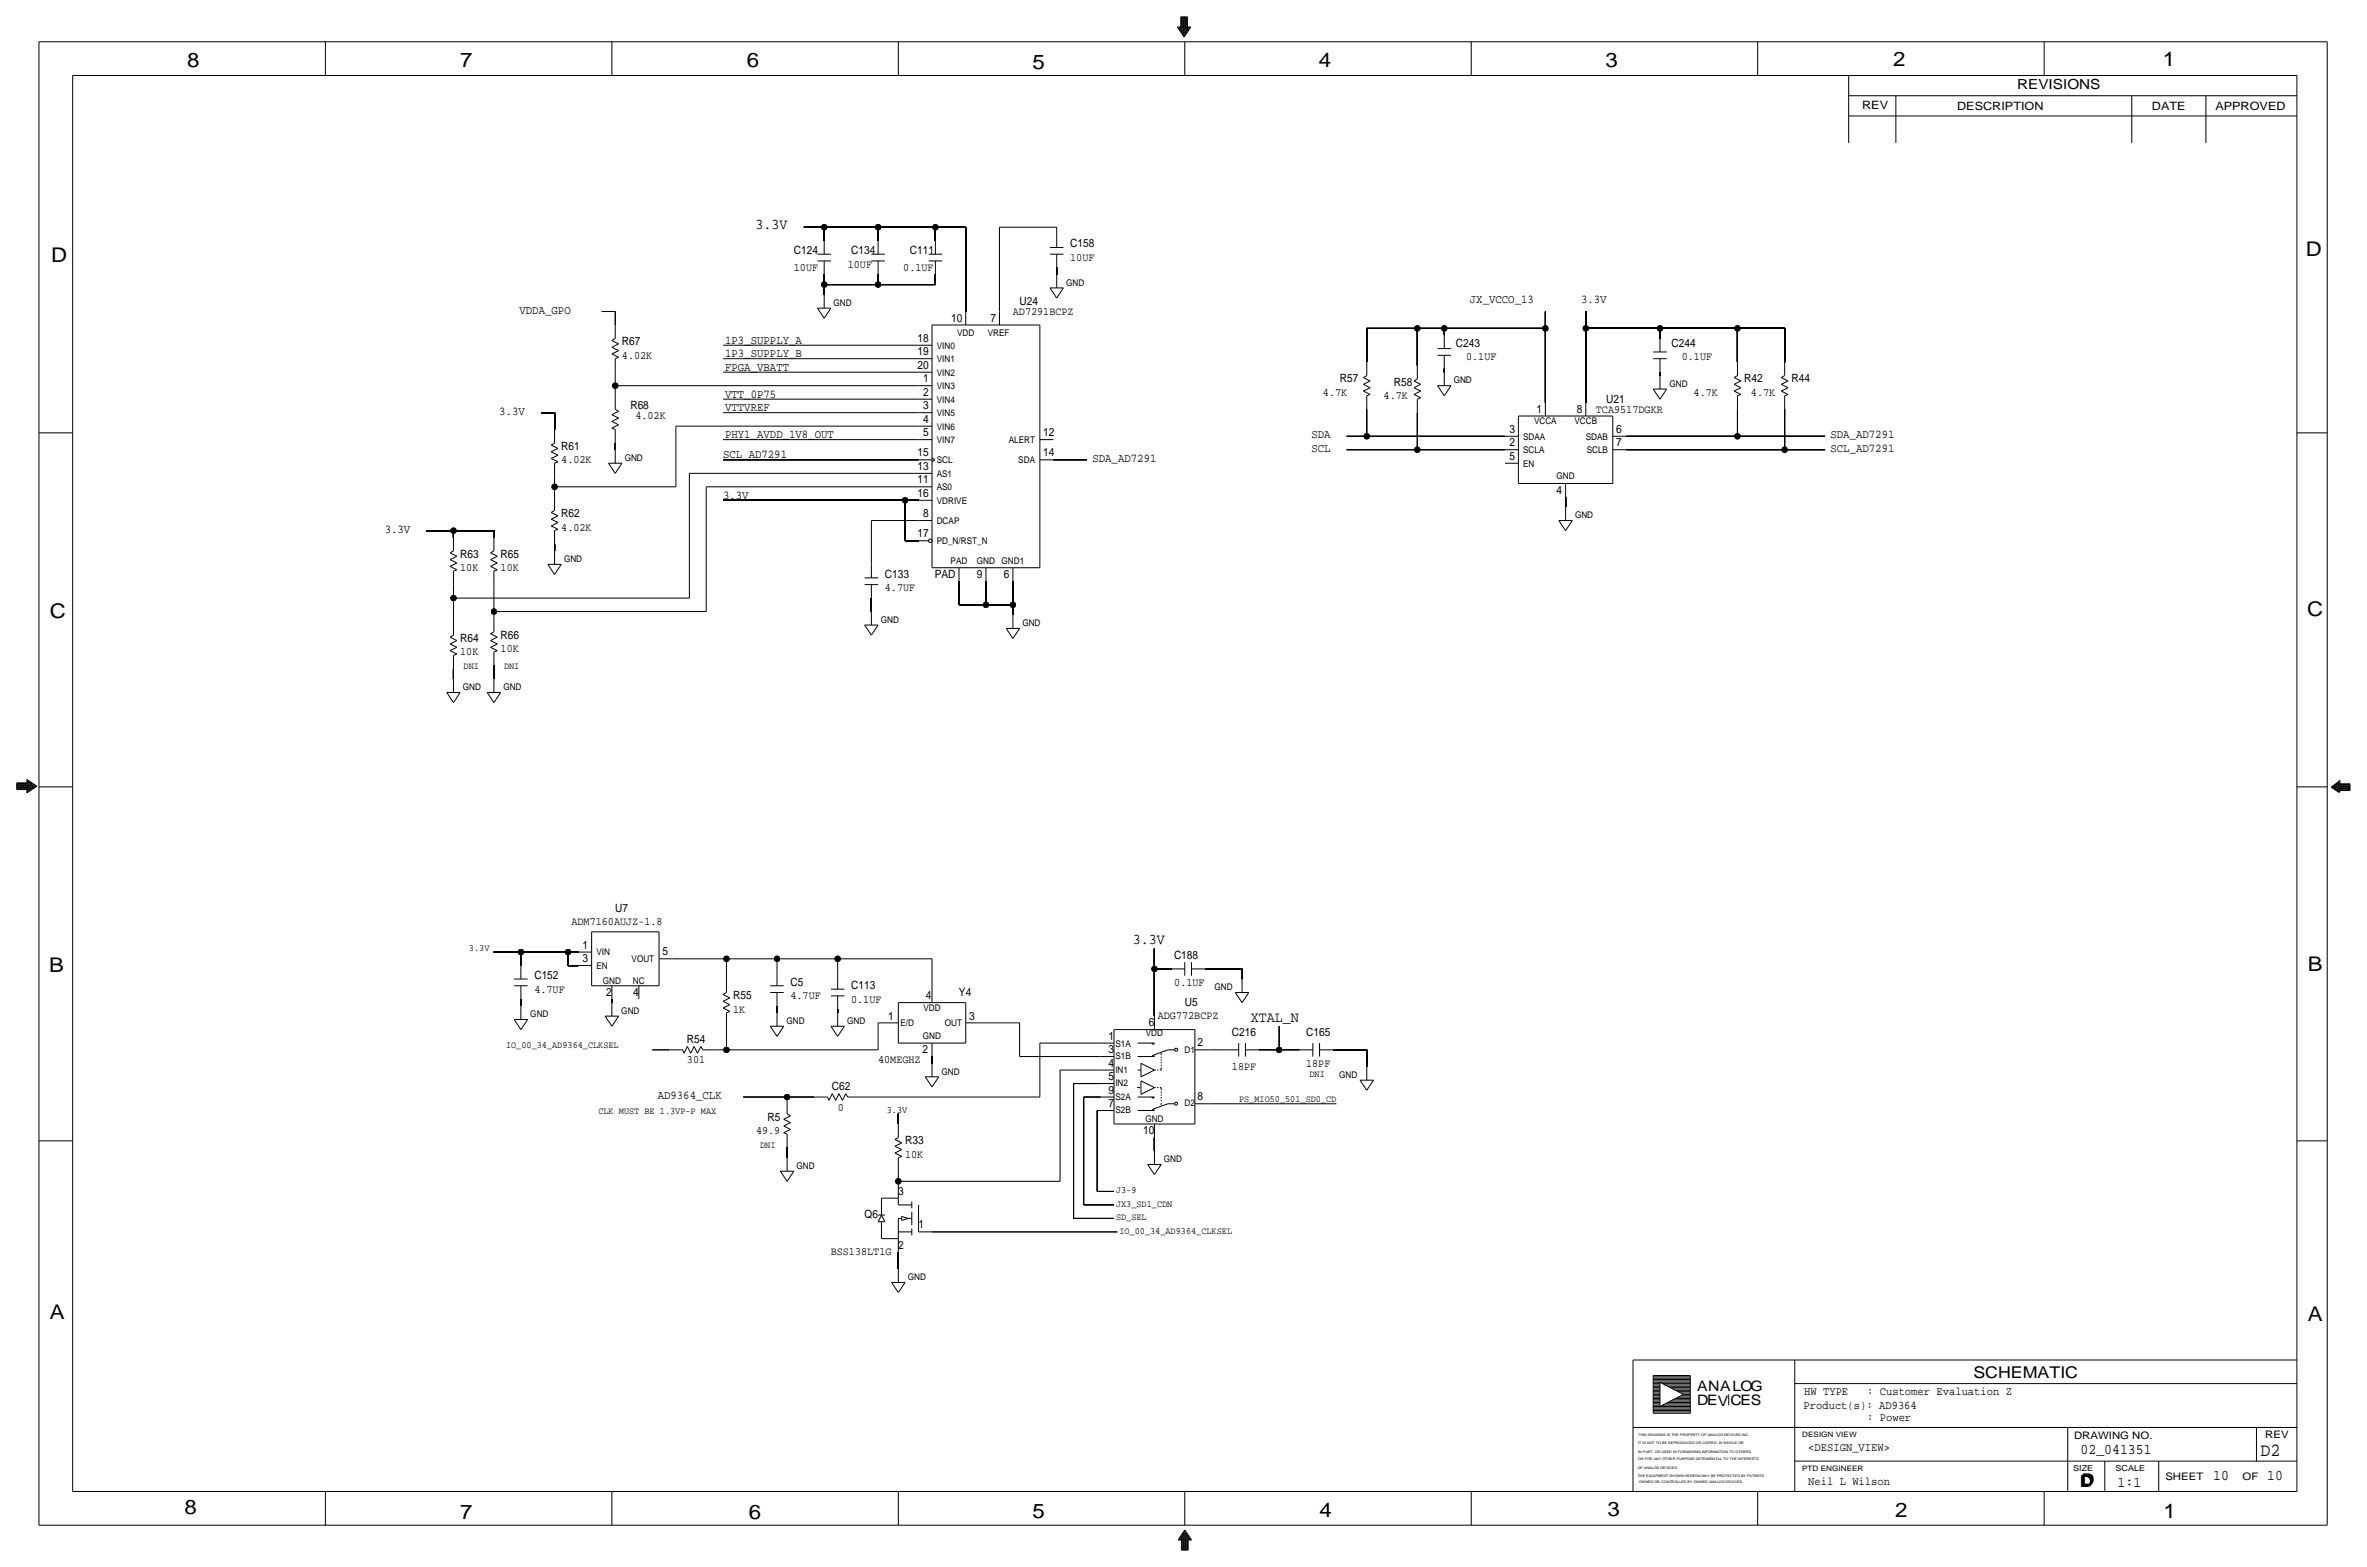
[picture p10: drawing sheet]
<svg xmlns="http://www.w3.org/2000/svg" width="892mm" height="590mm" viewBox="0 0 892 590" stroke-linecap="round" stroke-linejoin="round" font-family="sans-serif">
<defs><g id="words">
<g font-size="7.6">
<text x="70.6" y="25.4">8</text>
<text x="173.4" y="25.4">7</text>
<text x="281.4" y="25.1">6</text>
<text x="389.1" y="26.2">5</text>
<text x="497" y="25.4">4</text>
<text x="605" y="25.1">3</text>
<text x="713.4" y="24.9">2</text>
<text x="815" y="24.9">1</text>
<text x="19.3" y="98.8">D</text>
<text x="868.9" y="96.5">D</text>
<text x="18.8" y="232.7">C</text>
<text x="869.4" y="232.1">C</text>
<text x="869.6" y="365.8">B</text>
<text x="18.5" y="366">B</text>
<text x="18.8" y="496.8">A</text>
<text x="869.6" y="497.6">A</text>
<text x="69.6" y="570.5">8</text>
<text x="173.4" y="572.3">7</text>
<text x="282.2" y="572.3">6</text>
<text x="389.1" y="571.7">5</text>
<text x="497.3" y="571.5">4</text>
<text x="605.7" y="571.2">3</text>
<text x="714.2" y="571.5">2</text>
<text x="815.3" y="572">1</text>
</g>
<text font-size="7" x="851.9" y="548.4">D2</text>
<g font-size="6.1">
<text x="743.7" y="518.9">SCHEMATIC</text>
<text x="783.8" y="560.3">D</text>
<text x="784.3" y="559.8">D</text>
</g>
<g font-size="5.6">
<text x="284.7" y="86.4">3.3V</text>
<text x="426.9" y="355.6">3.3V</text>
<text x="471.4" y="384.8">XTAL_N</text>
<text x="784" y="547.9">02_041351</text>
<text x="834.1" y="557.5">10</text>
<text x="854.4" y="557.5">10</text>
<text x="798" y="560.1">1:1</text>
</g>
<g font-size="5.4">
<text x="639.5" y="524.2">ANALOG</text>
<text x="639.5" y="529.3">DEV</text>
<text x="652.1" y="529.3">CES</text>
</g>
<text font-size="5.2" x="760.2" y="33.5">REVISIONS</text>
<g font-size="4.5">
<text x="195.8" y="118.1">VDDA_GPO</text>
<text x="553.9" y="114.3">JX_VCCO_13</text>
<text x="595.8" y="114.3">3.3V</text>
<text x="273.3" y="129.5">1P3_SUPPLY_A</text>
<text x="273.3" y="134.6">1P3_SUPPLY_B</text>
<text x="273.3" y="139.7">FPGA_VBATT</text>
<text x="273.3" y="149.9">VTT_0P75</text>
<text x="273.3" y="154.9">VTTVREF</text>
<text x="188.2" y="156.2">3.3V</text>
<text x="273.3" y="165.1">PHY1_AVDD_1V8_OUT</text>
<text x="494.2" y="165.1">SDA</text>
<text x="689.8" y="165.1">SDA_AD7291</text>
<text x="272.5" y="172.7">SCL_AD7291</text>
<text x="411.7" y="174">SDA_AD7291</text>
<text x="494.2" y="170.2">SCL</text>
<text x="689.8" y="170.2">SCL_AD7291</text>
<text x="272.5" y="188">3.3V</text>
<text x="145" y="200.7">3.3V</text>
<text x="247.9" y="414">AD9364_CLK</text>
</g>
<g font-size="4.4">
<text x="679.9" y="525.5">HW TYPE</text>
<text x="703.6" y="525.5">: Customer Evaluation Z</text>
<text x="679.7" y="530.9">Product(s): AD9364</text>
<text x="703.6" y="535.2">: Power</text>
<text x="681.4" y="546.6">&lt;DESIGN_VIEW&gt;</text>
<text x="681.4" y="559.3">Neil L Wilson</text>
</g>
<g font-size="4.3">
<text x="701.8" y="41.1">REV</text>
<text x="737.6" y="41.4">DESCRIPTION</text>
<text x="811" y="41.4">DATE</text>
<text x="834.8" y="41.4">APPROVED</text>
<text x="299.2" y="95.8">C124</text>
<text x="320.8" y="95.8">C134</text>
<text x="342.9" y="95.8">C111</text>
<text x="403.3" y="93.2">C158</text>
<text x="319.5" y="100.8">10UF</text>
<text x="403.3" y="98.3">10UF</text>
<text x="299.2" y="102.1">10UF</text>
<text x="340.4" y="102.1">0.1UF</text>
<text x="381.7" y="118.6">AD7291BCPZ</text>
<text x="384.3" y="114.8">U24</text>
<text x="358.4" y="121.2">10</text>
<text x="373.2" y="121.1">7</text>
<text x="234.4" y="130.1">R67</text>
<text x="345.7" y="128.8">18</text>
<text x="548.6" y="130.6">C243</text>
<text x="629.9" y="130.6">C244</text>
<text x="234.4" y="135.1">4.02K</text>
<text x="345.7" y="133.9">19</text>
<text x="552.5" y="135.6">0.1UF</text>
<text x="633.8" y="135.6">0.1UF</text>
<text x="345.7" y="138.9">20</text>
<text x="347.8" y="144">1</text>
<text x="347.8" y="149.1">2</text>
<text x="498.5" y="149.1">4.7K</text>
<text x="504.9" y="144">R57</text>
<text x="525.2" y="145.3">R58</text>
<text x="638.2" y="149.1">4.7K</text>
<text x="657.3" y="144">R42</text>
<text x="659.8" y="149.1">4.7K</text>
<text x="675.1" y="144">R44</text>
<text x="237.5" y="154.2">R68</text>
<text x="347.8" y="154.2">3</text>
<text x="521.4" y="150.4">4.7K</text>
<text x="579" y="155.4">1</text>
<text x="594.2" y="155.4">8</text>
<text x="601.4" y="155.4">TCA9517DGKR</text>
<text x="605.2" y="151.6">U21</text>
<text x="239.4" y="158">4.02K</text>
<text x="347.8" y="159.3">4</text>
<text x="347.8" y="164.3">5</text>
<text x="393.1" y="164.3">12</text>
<text x="568.8" y="163.1">3</text>
<text x="609" y="163.1">6</text>
<text x="211.5" y="169.4">R61</text>
<text x="345.7" y="172">15</text>
<text x="393.1" y="172">14</text>
<text x="568.8" y="173.2">5</text>
<text x="568.8" y="168.1">2</text>
<text x="609" y="168.1">7</text>
<text x="211.5" y="174.5">4.02K</text>
<text x="345.7" y="177">13</text>
<text x="345.7" y="182.1">11</text>
<text x="586.6" y="185.9">4</text>
<text x="345.7" y="187.2">16</text>
<text x="211.5" y="194.8">R62</text>
<text x="347.8" y="194.8">8</text>
<text x="211.5" y="199.9">4.02K</text>
<text x="345.7" y="202.4">17</text>
<text x="173.4" y="210.1">R63</text>
<text x="173.4" y="215.1">10K</text>
<text x="188.7" y="210.1">R65</text>
<text x="188.7" y="215.1">10K</text>
<text x="333.5" y="217.7">C133</text>
<text x="352.3" y="217.7">PAD</text>
<text x="368.2" y="217.7">9</text>
<text x="378.3" y="217.7">6</text>
<text x="333.5" y="222.8">4.7UF</text>
<text x="173.4" y="241.8">R64</text>
<text x="188.7" y="240.5">R66</text>
<text x="188.7" y="245.6">10K</text>
<text x="173.4" y="246.9">10K</text>
<text x="231.9" y="343.4">U7</text>
<text x="215.3" y="348.5">ADM7160AUJZ-1.8</text>
<text x="219.6" y="357.4">1</text>
<text x="249.6" y="359.9">5</text>
<text x="219.6" y="362.4">3</text>
<text x="442.4" y="361.2">C188</text>
<text x="201.4" y="368.8">C152</text>
<text x="297.9" y="371.4">C5</text>
<text x="442.5" y="371.4">0.1UF</text>
<text x="201.4" y="373.9">4.7UF</text>
<text x="228.5" y="375.1">2</text>
<text x="238.6" y="375.1">4</text>
<text x="276.3" y="376.4">R55</text>
<text x="297.9" y="376.4">4.7UF</text>
<text x="320.8" y="377.7">0.1UF</text>
<text x="320.8" y="372.6">C113</text>
<text x="348.8" y="376.4">4</text>
<text x="361.4" y="375.2">Y4</text>
<text x="276.3" y="381.5">1K</text>
<text x="446.5" y="379">U5</text>
<text x="334.7" y="384.3">1</text>
<text x="365.2" y="384.3">3</text>
<text x="432.9" y="386.6">6</text>
<text x="436.3" y="384">ADG772BCPZ</text>
<text x="258.8" y="392.9">R54</text>
<text x="417.7" y="391.7">1</text>
<text x="451.3" y="394.2">2</text>
<text x="464.3" y="390.4">C216</text>
<text x="492.2" y="390.4">C165</text>
<text x="258.9" y="400.6">301</text>
<text x="330.9" y="400.6">40MEGHZ</text>
<text x="347.7" y="396.7">2</text>
<text x="417.7" y="401.8">4</text>
<text x="417.7" y="396.7">3</text>
<text x="492.2" y="401.8">18PF</text>
<text x="417.7" y="406.9">5</text>
<text x="464.2" y="403.1">18PF</text>
<text x="313.4" y="410.7">C62</text>
<text x="417.7" y="412">9</text>
<text x="315.8" y="418.3">0</text>
<text x="417.7" y="417.1">7</text>
<text x="451.3" y="414.5">8</text>
<text x="289.2" y="422.2">R5</text>
<text x="284.9" y="427.2">49.9</text>
<text x="341.1" y="431">R33</text>
<text x="430.8" y="427.2">10</text>
<text x="341.1" y="436.1">10K</text>
<text x="338.5" y="450.1">3</text>
<text x="325.8" y="459">Q6</text>
<text x="346.2" y="462.8">1</text>
<text x="313.1" y="472.9">BSS138LT1G</text>
<text x="338.5" y="470.4">2</text>
</g>
<g font-size="3.9">
<text x="781.6" y="542.1">DRAWING NO.</text>
<text x="853.6" y="541.8">REV</text>
<text x="816" y="557.4">SHEET</text>
<text x="845.1" y="557.5">OF</text>
</g>
<g font-size="3.6">
<text x="174.7" y="252">DNI</text>
<text x="189.9" y="252">DNI</text>
<text x="176.7" y="358.1">3.3V</text>
<text x="190.7" y="395">IO_00_34_AD9364_CLKSEL</text>
<text x="493.5" y="405.6">DNI</text>
<text x="225.5" y="419.6">CLK MUST BE 1.3VP-P MAX</text>
<text x="334.2" y="419.1">3.3V</text>
<text x="466.9" y="415.3">PS_MIO50_501_SD0_CD</text>
<text x="286.5" y="432.3">DNI</text>
<text x="420.6" y="449.6">J3-9</text>
<text x="420.6" y="454.7">JX3_SD1_CDN</text>
<text x="420.6" y="459.7">SD_SEL</text>
<text x="421.8" y="464.8">IO_00_34_AD9364_CLKSEL</text>
</g>
<g font-size="3.5">
<text x="401.8" y="107.6">GND</text>
<text x="314.1" y="115.2">GND</text>
<text x="353" y="131.3">VIN0</text>
<text x="360.7" y="126.7">VDD</text>
<text x="372.2" y="126.7">VREF</text>
<text x="353" y="136.4">VIN1</text>
<text x="353" y="141.5">VIN2</text>
<text x="353" y="146.6">VIN3</text>
<text x="547.8" y="144.4">GND</text>
<text x="629.1" y="145.7">GND</text>
<text x="353" y="151.6">VIN4</text>
<text x="353" y="161.8">VIN6</text>
<text x="353" y="156.7">VIN5</text>
<text x="578.1" y="159.8">VCCA</text>
<text x="593.3" y="159.8">VCCB</text>
<text x="353" y="166.9">VIN7</text>
<text x="380.2" y="166.9">ALERT</text>
<text x="574" y="165.6">SDAA</text>
<text x="597.6" y="165.6">SDAB</text>
<text x="235.4" y="173.6">GND</text>
<text x="574" y="170.7">SCLA</text>
<text x="597.9" y="170.7">SCLB</text>
<text x="353" y="174.5">SCL</text>
<text x="353" y="179.6">AS1</text>
<text x="383.8" y="174.5">SDA</text>
<text x="574" y="175.8">EN</text>
<text x="353" y="184.7">AS0</text>
<text x="586.6" y="180.3">GND</text>
<text x="353" y="189.7">VDRIVE</text>
<text x="353" y="197.4">DCAP</text>
<text x="593.5" y="195.2">GND</text>
<text x="353" y="205">PD_N/RST_N</text>
<text x="212.5" y="211.7">GND</text>
<text x="358.2" y="212.6">PAD</text>
<text x="368.1" y="212.6">GND</text>
<text x="377.4" y="212.6">GND1</text>
<text x="331.9" y="234.6">GND</text>
<text x="385.3" y="235.9">GND</text>
<text x="174.4" y="260">GND</text>
<text x="189.7" y="260">GND</text>
<text x="224.7" y="359.9">VIN</text>
<text x="224.7" y="365">EN</text>
<text x="238" y="362.5">VOUT</text>
<text x="227.2" y="370.8">GND</text>
<text x="238.5" y="370.8">NC</text>
<text x="457.7" y="373">GND</text>
<text x="199.8" y="383.2">GND</text>
<text x="234.1" y="381.9">GND</text>
<text x="348" y="381">VDD</text>
<text x="296.4" y="385.7">GND</text>
<text x="319.2" y="385.7">GND</text>
<text x="339.3" y="386.3">E/D</text>
<text x="356.1" y="386.3">OUT</text>
<text x="347.8" y="391.4">GND</text>
<text x="420.3" y="394.5">S1A</text>
<text x="431.8" y="390.4">VDD</text>
<text x="420.3" y="399">S1B</text>
<text x="446.3" y="396.5">D1</text>
<text x="354.8" y="404.8">GND</text>
<text x="420.3" y="404.1">IN1</text>
<text x="504.7" y="406">GND</text>
<text x="420.3" y="409.2">IN2</text>
<text x="420.3" y="414.3">S2A</text>
<text x="420.3" y="419.4">S2B</text>
<text x="446.3" y="416.8">D2</text>
<text x="431.6" y="422.7">GND</text>
<text x="438.6" y="437.8">GND</text>
<text x="300.2" y="440.3">GND</text>
<text x="342.1" y="482.2">GND</text>
</g>
<g font-size="3.1">
<text x="781.3" y="554">SIZE</text>
<text x="797.3" y="554">SCALE</text>
</g>
<g font-size="2.8">
<text x="679.1" y="541.3">DESIGN VIEW</text>
<text x="679.1" y="554">PTD ENGINEER</text>
</g>
<g font-size="1.3">
<text x="617.3" y="541.1">THIS DRAWING IS THE PROPERTY OF ANALOG DEVICES INC.</text>
<text x="617.3" y="543.9">IT IS NOT TO BE REPRODUCED OR COPIED, IN WHOLE OR</text>
<text x="617.3" y="547.2">IN PART, OR USED IN FURNISHING INFORMATION TO OTHERS,</text>
<text x="617.3" y="550">OR FOR ANY OTHER PURPOSE DETRIMENTAL TO THE INTERESTS</text>
<text x="617.2" y="553.2">OF ANALOG DEVICES.</text>
<text x="617.2" y="556.3">THE EQUIPMENT SHOWN HEREON MAY BE PROTECTED BY PATENTS</text>
<text x="617.7" y="558.8">OWNED OR CONTROLLED BY OWNED ANALOG DEVICES.</text>
</g>
</g></defs>
<!-- layer: Nets -->
<g fill="none" stroke="#000" stroke-width=".38">
<path d="M303 85.6h7.6zM310.6 85.6h20.3zM310.6 85.6v5.1zM330.9 85.6v5.1zM330.9 85.6h21.6zM352.5 85.6h11.4zM352.5 85.6v5.1zM363.9 85.6v31.7zM376.6 85.6v31.7zM376.6 85.6h21.6zM398.2 85.6v2.5zM226.8 117.3h5.1z"/>
<path d="M231.9 117.3v5.1zM310.6 107.2h20.3zM310.6 107.2v3.8zM310.6 103.4v3.8zM330.9 107.2h21.6zM330.9 103.4v3.8zM352.5 103.4v3.8zM398.2 100.8v2.6zM582.4 117.3v6.4zM597.6 117.3v6.4zM272.5 130h73.7zM272.5 135.1h73.7z"/>
<path d="M515.1 123.7v12.7zM515.1 123.7h19zM534.1 123.7v14zM534.1 123.7h10.2zM544.3 138.9v1.3zM544.3 123.7v2.5zM544.3 123.7h38.1zM582.4 123.7v27.9zM597.6 123.7h28zM597.6 123.7v27.9zM625.6 123.7v3.8zM625.6 123.7h29.2z"/>
<path d="M654.8 123.7v12.7zM654.8 123.7h17.7zM672.5 123.7v12.7zM203.9 155.4h5.1zM209 155.4v6.4zM231.9 145.3v3.8zM231.9 140.2v5.1zM231.9 145.3h114.3zM272.5 140.2h73.7zM272.5 150.4h73.7zM272.5 155.4h73.7zM515.1 154.2v10.1z"/>
<path d="M534.1 155.4v14zM625.6 140.2v1.3zM654.8 154.2v10.1zM672.5 154.2v15.2zM209 179.6v3.8zM231.9 166.9v2.5zM254.7 160.5v22.9zM254.7 160.5h91.5zM259.8 178.3h86.4zM259.8 178.3v47zM272.5 173.2h73.7zM272.5 165.6h73.7z"/>
<path d="M397 173.2h12.7zM507.4 169.4h26.7zM507.4 164.3h7.7zM515.1 164.3h52zM534.1 169.4h33zM612.9 169.4h59.6zM612.9 164.3h41.9zM654.8 164.3h33zM672.5 169.4h15.3zM160.7 199.9h10.2zM170.9 199.9h15.2zM170.9 199.9v2.5z"/>
<path d="M186.1 199.9v2.5zM209 183.4v3.8zM209 183.4h45.7zM266.1 183.4h80.1zM266.1 183.4v47zM272.5 188.5h68.6zM328.4 196.1v16.5zM328.4 196.1h17.8zM341.1 188.5v15.2zM341.1 188.5h5.1zM590 187.2v3.8zM209 205v2.5z"/>
<path d="M341.1 203.7h5.1zM361.4 218.9v8.9zM371.6 218.9v8.9zM381.7 218.9v8.9zM170.9 220.2v5.1zM170.9 225.3v8.9zM170.9 225.3h88.9zM186.1 230.4v2.5zM186.1 220.2v10.2zM186.1 230.4h80zM328.4 225.3v5.1zM361.4 227.8h10.2z"/>
<path d="M371.6 227.8h10.1zM381.7 227.8v3.8zM170.9 252v3.8zM186.1 250.7v5.1zM186.1 358.6h10.2zM196.3 358.6h17.8zM196.3 358.6v5.1zM214.1 358.6v5.1zM214.1 358.6h3.8zM435.1 357.4v7.6zM196.3 376.4v2.6zM214.1 363.7h3.8z"/>
<path d="M230.6 376.4v1.3zM253.4 361.2h20.4zM273.8 361.2v7.6zM273.8 361.2h19zM292.8 379v2.5zM292.8 361.2v5.1zM292.8 361.2h22.9zM315.7 361.2h35.5zM315.7 361.2v6.3zM351.2 361.2v11.4zM435.1 365v17.8zM435.1 365h6.3z"/>
<path d="M454.1 365h14zM468.1 365v3.8zM245.8 395.5h6.4zM270 395.5h3.8zM273.8 386.6v8.9zM273.8 395.5h57.1zM315.7 380.2v1.3zM330.9 385.3v10.2zM330.9 385.3h2.6zM351.2 398v2.6zM369 385.3h15.3zM384.3 385.3v12.7z"/>
<path d="M384.3 398h30.4zM391.9 392.9v20.4zM391.9 392.9h22.8zM455.4 395.5h6.3zM474.4 395.5h7.6zM482 395.5h7.7zM482 386.6v8.9zM502.4 395.5h12.7zM515.1 395.5v6.3zM280.1 413.3h16.5zM296.6 413.3h10.2zM296.6 413.3v1.2z"/>
<path d="M324.6 413.3h67.3zM338.5 419.6v3.8zM399.5 403.1v41.9zM399.5 403.1h15.2zM404.6 408.2h10.1zM404.6 408.2v50.8zM408.4 413.3v40.6zM408.4 413.3h6.3zM413.5 418.3h1.2zM413.5 418.3v30.5zM455.4 415.8h48.2zM296.6 432.3v3.8z"/>
<path d="M435.1 428.5v5.1zM338.5 445v1.3zM338.5 441.2v3.8zM338.5 445h61zM404.6 459h15.2zM408.4 453.9h11.4zM413.5 448.8h6.3zM338.5 471.7v6.3zM351.2 464.1h69.9z"/>
</g>
<g fill="#000" stroke="#000" stroke-width=".38">
<circle cx="310.6" cy="85.6" r="1.07"/>
<circle cx="330.9" cy="85.6" r="1.07"/>
<circle cx="352.5" cy="85.6" r="1.07"/>
<circle cx="310.6" cy="107.2" r="1.07"/>
<circle cx="330.9" cy="107.2" r="1.07"/>
<circle cx="534.1" cy="123.7" r="1.07"/>
<circle cx="544.3" cy="123.7" r="1.07"/>
<circle cx="582.4" cy="123.7" r="1.07"/>
<circle cx="597.6" cy="123.7" r="1.07"/>
<circle cx="625.6" cy="123.7" r="1.07"/>
<circle cx="654.8" cy="123.7" r="1.07"/>
<circle cx="231.9" cy="145.3" r="1.07"/>
<circle cx="515.1" cy="164.3" r="1.07"/>
<circle cx="534.1" cy="169.4" r="1.07"/>
<circle cx="654.8" cy="164.3" r="1.07"/>
<circle cx="672.5" cy="169.4" r="1.07"/>
<circle cx="170.9" cy="199.9" r="1.07"/>
<circle cx="209" cy="183.4" r="1.07"/>
<circle cx="341.1" cy="188.5" r="1.07"/>
<circle cx="170.9" cy="225.3" r="1.07"/>
<circle cx="186.1" cy="230.4" r="1.07"/>
<circle cx="371.6" cy="227.8" r="1.07"/>
<circle cx="381.7" cy="227.8" r="1.07"/>
<circle cx="196.3" cy="358.6" r="1.07"/>
<circle cx="214.1" cy="358.6" r="1.07"/>
<circle cx="273.8" cy="361.2" r="1.07"/>
<circle cx="292.8" cy="361.2" r="1.07"/>
<circle cx="315.7" cy="361.2" r="1.07"/>
<circle cx="435.1" cy="365" r="1.07"/>
<circle cx="273.8" cy="395.5" r="1.07"/>
<circle cx="482" cy="395.5" r="1.07"/>
<circle cx="296.6" cy="413.3" r="1.07"/>
<circle cx="338.5" cy="445" r="1.07"/>
</g>
<!-- layer: Components -->
<g fill="none" stroke="#000" stroke-width=".38">
<path d="M308.1 95.8h5zM308.1 98.3h5zM310.6 98.3v5.1zM310.6 90.7v5.1zM328.4 95.8h5.1zM328.4 98.3h5.1zM330.9 98.3v5.1zM330.9 90.7v5.1zM350 98.3h5zM350 95.8h5zM352.5 98.3v5.1zM352.5 90.7v5.1z"/>
<path d="M395.7 93.2h5.1zM395.7 95.8h5.1zM398.2 95.8v5zM398.2 88.1v5.1zM308.1 116.1h5zM308.1 116.1l2.5 3.8zM310.6 111v5.1zM313.1 116.1l-2.5 3.8zM363.9 117.3v5.1zM376.6 117.3v5.1zM395.7 108.5l2.5 3.8zM395.7 108.5h5.1z"/>
<path d="M398.2 103.4v5.1zM400.8 108.5l-2.6 3.8zM230.6 128.3l1.3-.8zM230.6 130.8l2.5-1.3zM230.6 133.3l2.5-1.2zM230.6 128.3l2.5 1.2zM230.6 130.8l2.5 1.3zM230.6 133.3l2.5 1.3zM231.9 135.1v5.1zM231.9 122.4v5.1zM231.9 135.1l1.2-.5zM346.2 135.1h5z"/>
<path d="M346.2 130h5zM351.2 122.4h40.7zM351.2 122.4v91.5zM391.9 122.4v91.5zM515.1 136.4v5.1zM534.1 137.7v5zM541.7 133.9h5.1zM541.7 131.3h5.1zM544.3 133.9v5zM544.3 126.2v5.1zM623 135.1h5.1zM623 132.6h5.1z"/>
<path d="M625.6 135.1v5.1zM625.6 127.5v5.1zM654.8 136.4v5.1zM672.5 136.4v5.1zM230.6 156.2l2.5-1.3zM230.6 158.7l2.5-1.2zM230.6 156.2l2.5 1.3zM230.6 158.7l2.5 1.3zM231.9 154.2l1.2 .7zM231.9 149.1v5.1zM346.2 155.4h5zM346.2 150.4h5z"/>
<path d="M346.2 145.3h5zM346.2 140.2h5zM513.8 142.2l2.5 1.3zM513.8 144.8l2.5 1.2zM513.8 147.3l2.5 1.3zM513.8 142.2l1.3-.7zM513.8 144.8l2.5-1.3zM513.8 147.3l2.5-1.3zM515.1 149.1v5.1zM515.1 149.1l1.2-.5zM532.8 143.5l2.6 1.3zM532.8 146l2.6 1.3z"/>
<path d="M532.8 148.6l2.6 1.3zM532.8 143.5l1.3-.8zM532.8 146l2.6-1.2zM532.8 148.6l2.6-1.3zM534.1 150.4v5zM534.1 150.4l1.3-.5zM541.7 145.3l2.6 3.8zM541.7 145.3h5.1zM544.3 140.2v5.1zM546.8 145.3l-2.5 3.8zM572.2 156.7h35.6zM572.2 156.7v25.4z"/>
<path d="M582.4 151.6v5.1zM597.6 151.6v5.1zM607.8 156.7v25.4zM623 146.6l2.6 3.8zM623 146.6h5.1zM625.6 141.5v5.1zM628.1 146.6l-2.5 3.8zM653.5 142.2l2.5 1.3zM653.5 144.8l2.5 1.2zM653.5 147.3l2.5 1.3zM653.5 142.2l1.3-.7zM653.5 144.8l2.5-1.3z"/>
<path d="M653.5 147.3l2.5-1.3zM654.8 149.1v5.1zM654.8 149.1l1.2-.5zM671.3 142.2l2.5 1.3zM671.3 144.8l2.5 1.2zM671.3 147.3l2.5 1.3zM671.3 142.2l1.2-.7zM671.3 144.8l2.5-1.3zM671.3 147.3l2.5-1.3zM672.5 149.1v5.1zM672.5 149.1l1.3-.5zM207.7 167.6l1.3-.7z"/>
<path d="M207.7 170.2l2.6-1.3zM207.7 172.7l2.6-1.3zM207.7 167.6l2.6 1.3zM207.7 170.2l2.6 1.2zM207.7 172.7l2.6 1.3zM209 174.5v5.1zM209 161.8v5.1zM209 174.5l1.3-.5zM229.3 174.5l2.6 3.8zM229.3 174.5h5.1zM230.6 161.3l2.5-1.3zM230.6 161.3l1.3 .5z"/>
<path d="M231.9 161.8v5.1zM231.9 169.4v5.1zM234.4 174.5l-2.5 3.8zM346.2 173.2h5zM346.2 178.3h5zM346.2 165.6h5zM346.2 160.5h5zM351.2 174l1-.8zM351.2 172.5l1 .7zM391.9 173.2h5.1zM391.9 165.6h5.1zM567.1 174.5h5.1z"/>
<path d="M567.1 164.3h5.1zM567.1 169.4h5.1zM607.8 169.4h5.1zM607.8 164.3h5.1zM207.7 193l1.3-.7zM207.7 195.6l2.6-1.3zM207.7 198.1l2.6-1.3zM207.7 193l2.6 1.3zM207.7 195.6l2.6 1.2zM207.7 198.1l2.6 1.3zM209 199.9v5.1zM209 187.2v5.1z"/>
<path d="M209 199.9l1.3-.5zM346.2 196.1h5zM346.2 183.4h5zM346.2 188.5h5zM572.2 182.1h35.6zM587.5 196.1l2.5 3.8zM587.5 196.1h5zM590 191v5.1zM590 182.1v5.1zM592.5 196.1l-2.5 3.8zM169.6 208.3l1.3-.8zM169.6 210.8l2.6-1.3z"/>
<path d="M169.6 213.4l2.6-1.3zM169.6 208.3l2.6 1.2zM169.6 210.8l2.6 1.3zM169.6 213.4l2.6 1.2zM170.9 215.1v5.1zM170.9 202.4v5.1zM170.9 215.1l1.3-.5zM184.9 208.3l1.2-.8zM184.9 210.8l2.5-1.3zM184.9 213.4l2.5-1.3zM184.9 208.3l2.5 1.2zM184.9 210.8l2.5 1.3z"/>
<path d="M184.9 213.4l2.5 1.2zM186.1 215.1v5.1zM186.1 202.4v5.1zM186.1 215.1l1.3-.5zM206.5 212.6h5zM206.5 212.6l2.5 3.8zM209 207.5v5.1zM211.5 212.6l-2.5 3.8zM325.8 217.7h5.1zM328.4 212.6v5.1zM346.2 203.7h3.7zM351.2 213.9h40.7z"/>
<path d="M361.4 213.9v5zM371.6 213.9v5zM381.7 213.9v5zM170.9 234.2v5.1zM184.9 238.8l1.2-.8zM184.9 238.8l2.5 1.2zM186.1 232.9v5.1zM325.8 235.5l2.6 3.8zM325.8 220.2h5.1zM325.8 235.5h5.1zM328.4 220.2v5.1zM328.4 230.4v5.1z"/>
<path d="M330.9 235.5l-2.5 3.8zM379.2 236.7h5.1zM379.2 236.7l2.5 3.8zM381.7 231.6v5.1zM384.3 236.7l-2.6 3.8zM169.6 240l1.3-.7zM169.6 242.6l2.6-1.3zM169.6 245.1l2.6-1.3zM169.6 240l2.6 1.3zM169.6 242.6l2.6 1.2zM169.6 245.1l2.6 1.3zM170.9 255.8v5.1z"/>
<path d="M170.9 246.9v5.1zM170.9 246.9l1.3-.5zM184.9 241.3l2.5-1.3zM184.9 243.8l2.5-1.2zM184.9 241.3l2.5 1.3zM184.9 243.8l2.5 1.3zM186.1 245.6v5.1zM186.1 245.6l1.3-.5zM186.1 255.8v5.1zM168.4 260.9h5zM168.4 260.9l2.5 3.8zM173.4 260.9l-2.5 3.8z"/>
<path d="M183.6 260.9h5.1zM183.6 260.9l2.5 3.8zM188.7 260.9l-2.6 3.8zM217.9 358.6h5.1zM223 351h25.4zM223 351v20.3zM248.4 351v20.3zM193.8 368.8h5zM193.8 371.3h5zM196.3 379v5zM196.3 371.3v5.1zM196.3 363.7v5.1z"/>
<path d="M217.9 363.7h5.1zM223 371.3h25.4zM230.6 371.3v5.1zM230.6 377.7v5.1zM240.7 371.3v5.1zM248.4 361.2h5zM272.5 374.7l2.5 1.2zM272.5 377.2l2.5 1.3zM272.5 379.7l2.5 1.3zM272.5 374.6l1.3-.7zM272.5 377.2l2.5-1.3zM272.5 379.7l2.5-1.2z"/>
<path d="M273.8 368.8v5.1zM290.3 371.3h5.1zM290.3 373.9h5.1zM292.8 373.9v5.1zM292.8 366.3v5zM313.1 372.6h5.1zM313.1 375.2h5.1zM315.7 375.2v5zM315.7 367.5v5.1zM338.5 377.7v15.2zM338.5 377.7h25.4zM351.2 372.6v5.1z"/>
<path d="M363.9 377.7v15.2zM441.4 365h5.1zM446.5 362.5v5zM449 365h5.1zM449 362.5v5zM465.5 373.9h5.1zM465.5 373.9l2.6 3.8zM468.1 368.8v5.1zM470.6 373.9l-2.5 3.8zM193.8 384h5zM193.8 384l2.5 3.9zM198.8 384l-2.5 3.9z"/>
<path d="M228 382.8h5.1zM228 382.8l2.6 3.8zM233.1 382.8l-2.5 3.8zM252.2 395.5h5.1zM257.3 395.5l.5 1.2zM259 394.2l1.3 2.5zM259 394.2l-1.2 2.5zM261.6 394.2l1.2 2.5zM261.6 394.2l-1.3 2.5zM264.1 394.2l.8 1.3zM264.1 394.2l-1.3 2.5zM264.9 395.5h5.1z"/>
<path d="M273.8 381.5v5.1zM273.8 381.5l1.2-.5zM290.3 386.6l2.5 3.8zM290.3 386.6h5.1zM292.8 381.5v5.1zM295.4 386.6l-2.6 3.8zM313.1 386.6l2.6 3.8zM313.1 386.6h5.1zM315.7 381.5v5.1zM318.2 386.6l-2.5 3.8zM333.5 385.3h5zM338.5 392.9h25.4z"/>
<path d="M351.2 392.9v5.1zM363.9 385.3h5.1zM414.7 392.9h5.1zM414.7 398h5.1zM419.8 387.9v35.5zM419.8 387.9h30.5zM428.7 398h6.4zM428.7 392.9h6.4zM434 392.9l.5 .5zM434 398l.5-.5zM434.5 397.5l5.6-2zM434.5 393.4l.6-.5z"/>
<path d="M434.5 397.5l.6 .5zM435.1 382.8v5.1zM437.6 398v.5zM437.6 399v.5zM437.6 396.7v.8zM440.1 395.5h2.6zM450.3 387.9v35.5zM450.3 395.5h5.1zM461.7 395.5h5.1zM466.8 392.9v5.1zM469.3 392.9v5.1zM469.3 395.5h5.1z"/>
<path d="M489.7 395.5h5zM494.7 392.9v5.1zM497.3 392.9v5.1zM497.3 395.5h5.1zM296.6 414.5v5.1zM296.6 419.6l1.3 .8zM306.8 413.3h5.1zM311.9 413.3l.5 1.2zM313.6 412l-1.2 2.5zM313.6 412l1.3 2.5zM316.2 412l1.2 2.5zM316.2 412l-1.3 2.5z"/>
<path d="M318.7 412l.8 1.3zM318.7 412l-1.3 2.5zM319.5 413.3h5.1zM348.7 405.6h5.1zM348.7 405.6l2.5 3.8zM351.2 400.6v5zM353.8 405.6l-2.6 3.8zM414.7 413.3h5.1zM414.7 403.1h5.1zM414.7 418.3h5.1zM414.7 408.2h5.1zM428.4 409.7h1.3z"/>
<path d="M428.7 418.3h6.4zM428.7 413.3h6.4zM428.7 403.1h1.3zM430 405.6l5.1-2.5zM430 412.2l5.1-2.5zM430 400.6v5zM430 400.6l5.1 2.5zM430 407.2l5.1 2.5zM430 407.2v5zM434 413.3l.5 .5zM434 418.3l.5-.5zM434.5 417.8l5.6-2z"/>
<path d="M434.5 413.8l.6-.5zM434.5 417.8l.6 .5zM435.1 409.7h.5zM435.1 403.1h.5zM436.1 409.7h.5zM436.1 403.1h.5zM437.1 409.7h.5zM437.1 403.1h.5zM437.6 414.3v.5zM437.6 413.3v.5zM437.6 412.2v.6zM437.6 401.1v.5z"/>
<path d="M437.6 400v.6zM437.6 415.5v.8zM437.6 411.2v.5zM437.6 409.7v1zM437.6 402.1v1zM440.1 415.8h2.6zM450.3 415.8h5.1zM512.5 406.9l2.6 3.8zM512.5 406.9h5.1zM515.1 401.8v5.1zM517.6 406.9l-2.5 3.8zM295.4 426.7l1.2 .5z"/>
<path d="M295.4 421.6l2.5-1.2zM295.4 424.2l2.5-1.3zM295.4 426.7l2.5-1.2zM295.4 421.6l2.5 1.3zM295.4 424.2l2.5 1.3zM296.6 427.2v5.1zM296.6 436.1v5.1zM337.3 429.3l1.2-.8zM337.3 431.8l2.5-1.3zM337.3 434.3l2.5-1.2zM337.3 429.3l2.5 1.2zM337.3 431.8l2.5 1.3z"/>
<path d="M337.3 434.3l2.5 1.3zM338.5 436.1v5.1zM338.5 423.4v5.1zM338.5 436.1l1.3-.5zM419.8 423.4h30.5zM432.5 438.7l2.6 3.8zM432.5 438.7h5.1zM435.1 423.4v5.1zM435.1 433.6v5.1zM437.6 438.7l-2.5 3.8zM294.1 441.2l2.5 3.8zM294.1 441.2h5.1z"/>
<path d="M299.2 441.2l-2.6 3.8zM330.9 457.7h2.6zM332.2 451.4h6.3zM332.2 451.4v6.3zM332.2 457.7l-1.3 2.6zM332.2 457.7l1.3 2.5zM338.5 446.3v5.1zM338.5 451.4v2.5zM338.5 453.9h5.1zM338.5 459v7.6zM338.5 459h1.3zM339.8 458.2v1.5z"/>
<path d="M339.8 458.2l2.5 .8zM339.8 459.7l2.5-.7zM342.3 459h1.3zM343.6 452.6v2.6zM343.6 456.4v5.1zM346.2 453.9v10.2zM330.9 460.2h2.6zM332.2 466.6h6.3zM332.2 460.2v6.4zM338.5 478v5.1zM338.5 466.6v5.1zM338.5 464.1h5.1z"/>
<path d="M343.6 462.8v2.5zM346.1 464.1h5.1zM336 483.1h5.1zM336 483.1l2.5 3.8zM341.1 483.1l-2.6 3.8z"/>
<circle cx="350.6" cy="203.7" r=".67"/>
<circle cx="443.2" cy="395.4" r=".56"/>
<circle cx="443.2" cy="415.8" r=".56"/>
</g>
<!-- layer: Page Border and Title Block -->
<g fill="none" stroke="#000" stroke-width=".38">
<path d="M14.7 15.7v558.8zM14.7 15.7h862.3zM122.6 15.7v12.7zM230.6 15.7v12.7zM338.5 15.7v12.7zM443.7 10.2h1.3zM443.7 10.2l2.5 3.8zM444.2 10.4h1zM444.2 10.4l2 3.1zM444.7 10.7l1.5 2.3zM444.7 10.7h.8zM445 6.4h2.5z"/>
<path d="M445 6.4v3.8zM445.2 6.6v3.8zM445.2 6.6h2zM445.2 10.9h.5zM445.2 10.9l1 1.5zM445.5 6.9v3.8zM445.5 6.9h1.5zM445.7 11.2l.5 .7zM445.7 11.2h.3zM445.7 7.1v3.8zM445.7 7.1h1zM446 7.4v3.8z"/>
<path d="M446 7.4h.5zM446.2 7.6v4.1zM446.5 11.2h.2zM446.5 7.4v3.8zM446.5 15.7v12.7zM446.7 10.9h.5zM446.7 11.2l-.5 .7zM446.7 7.1v3.8zM447 10.7h.8zM447 6.9v3.8zM447.2 10.4h1.1zM447.2 6.6v3.8z"/>
<path d="M447.2 10.9l-1 1.5zM447.5 10.2h1.3zM447.5 6.4v3.8zM447.8 10.7l-1.6 2.3zM448.3 10.4l-2.1 3.1zM448.8 10.2l-2.6 3.8zM554.4 15.7v12.7zM662.4 15.7v12.7zM770.3 15.7v12.7zM877 15.7v558.8zM27.4 28.4h838.2zM27.4 28.4v533.4z"/>
<path d="M696.7 36.1h168.9zM696.7 28.4v25.4zM714.5 36.1v17.7zM803.4 36.1v17.7zM831.3 36.1v17.7zM865.6 28.4v533.4zM696.7 43.7h168.9zM14.7 163.1h12.7zM865.6 163.1h11.4zM6.3 294.9h3.8zM6.3 294.9v2.5zM6.3 297.4h3.8z"/>
<path d="M6.6 297.2h3.8zM6.6 295.1v2.1zM6.6 295.1h3.8zM6.8 295.4v1.5zM6.8 295.4h3.8zM6.8 296.9h3.8zM7.1 296.7h3.8zM7.1 295.7v1zM7.1 295.7h3.8zM7.3 296.4h3.8zM7.3 295.9v.5zM7.3 295.9h3.8z"/>
<path d="M7.6 296.2h4zM10.1 297.4v1.3zM10.1 298.7l3.8-2.5zM10.1 293.6v1.3zM10.1 293.6l3.8 2.6zM10.4 298.2l3-2zM10.4 297.2v1zM10.4 294.1v1zM10.4 294.1l3 2.1zM10.6 297.7l2.3-1.5zM10.6 296.9v.8zM10.6 294.6v.8z"/>
<path d="M10.6 294.6l2.3 1.6zM10.9 295.1v.6zM10.9 295.1l1.5 1.1zM10.9 296.7v.5zM10.9 297.2l1.5-1zM11.1 296.7l.8-.5zM11.1 295.7v.2zM11.1 295.7l.8 .5zM11.1 296.4v.3zM14.7 296.4h12.7zM865.6 296.4h11.4zM878.5 296.5l3-2z"/>
<path d="M878.5 296.5l3 2.1zM878.7 296.5l3.1-2.5zM878.7 296.5l3.1 1.8zM879 296.5l2.3 1.5zM879 296.5l2.3-1.5zM879.5 296.5l1.5-1zM879.5 296.5l1.5 1zM880 296.5l.8-.5zM880 296.5l.8 .5zM880.3 296.5h4zM880.8 296.8h3.8zM880.8 296.3h3.8z"/>
<path d="M880.8 296v.3zM880.8 296.8v.2zM881 297h3.8zM881 296h3.8zM881 295.5v.5zM881 297v.5zM881.3 295.8h3.8zM881.3 295v.8zM881.3 297.3v.7zM881.3 297.3h3.8zM881.5 295.5h3.8zM881.5 294.5v1z"/>
<path d="M881.5 297.5v1.1zM881.5 297.5h3.8zM881.8 297.8h3.8zM881.8 297.8v.5zM881.8 294v1.2zM881.8 295.2h3.8zM884.6 296.3v.5zM884.8 296v1zM885.1 295.8v1.5zM885.3 295.5v2zM885.6 295.2v2.6zM14.7 429.8h12.7z"/>
<path d="M865.6 429.8h11.4zM615.4 512.3v49.5zM615.4 512.3h250.2zM623 518.2h14zM623 518.7h14zM623 519.7h14zM623 519.2h14zM623 518.2v14.2zM637 518.2v14.2zM676.4 512.3v49.5zM615.4 537.7h250.2zM623 528.3h2.6z"/>
<path d="M623 529.3h2.6zM623 529.8h14zM623 520.7h14zM623 532.4h14zM623 531.9h14zM623 531.4h14zM623 530.4h14zM623 530.9h14zM623 526.3h2.6zM623 525.3h2.6zM623 527.3h2.6zM623 525.8h2.6z"/>
<path d="M623 527.8h2.6zM623 528.8h2.6zM623 526.8h2.6zM623 523.2h2.6zM623 524.8h2.6zM623 523.7h2.6zM623 522.7h2.6zM623 524.3h2.6zM623 521.7h2.6zM623 521.2h2.6zM623 522.2h2.6zM623 520.2h14z"/>
<path d="M625.6 529.8l8.8-4.5zM625.6 520.7v9.1zM625.6 520.7l8.8 4.6zM626.6 529.3h10.4zM626.6 521.2h10.4zM627.3 521.7h9.7zM627.6 528.8h9.4zM628.3 522.2h8.7zM628.6 528.3h8.4zM629.6 527.8h7.4zM629.6 522.7h7.4zM630.4 527.3h6.6z"/>
<path d="M630.4 523.2h6.6zM631.4 523.7h5.6zM631.4 526.8h5.6zM632.4 526.3h4.6zM632.4 524.3h4.6zM633.4 525.8h3.6zM633.4 524.8h3.6zM634.4 525.3h2.6zM651.5 525.3v4zM676.4 521.2h189.2zM779.2 537.7v23.9zM850.3 537.7v12.7z"/>
<path d="M676.4 550.4h189.2zM793.2 550.4v11.2zM813.5 550.4v11.4zM14.7 574.5h862.3zM27.4 561.8h838.2zM122.6 561.8v12.7zM230.6 561.8v12.7zM338.5 561.8v12.7zM444.4 579.9h1.1zM445 579.6h.7zM445.5 579.9v3.8zM445.5 579.4h.5z"/>
<path d="M445.7 579.6v3.8zM446 579.1h.2zM446 579.4v3.8zM446.2 579.1v3.8zM446.5 576.8l-2.1 3.1zM446.5 577.9l-1 1.5zM446.5 561.8v12.7zM446.5 576.3l-2.6 3.8zM446.5 576.8l2 3.1zM446.5 577.3l1.5 2.3zM446.5 578.6v4.1zM446.5 578.4l.5 .7z"/>
<path d="M446.5 577.9l1 1.5zM446.5 577.3l-1.5 2.3zM446.5 578.4l-.5 .7zM446.5 576.3l2.5 3.8zM446.7 579.1h.3zM446.7 579.1v3.8zM447 579.4h.5zM447 579.4v3.8zM447.2 579.6v3.8zM447.2 579.6h.8zM447.5 579.9v3.8zM447.5 579.9h1z"/>
<path d="M554.4 561.8v12.7zM662.4 561.8v12.7zM770.3 561.8v12.7zM443.9 580.1h1.3zM445.2 583.9h2.6zM445.2 580.1v3.8zM445.5 583.7h2zM445.7 583.4h1.5zM446 583.2h1zM446.2 582.9h.5zM447.8 580.1v3.8zM447.8 580.1h1.2z"/>
</g>
<use href="#words"/>
</svg>
